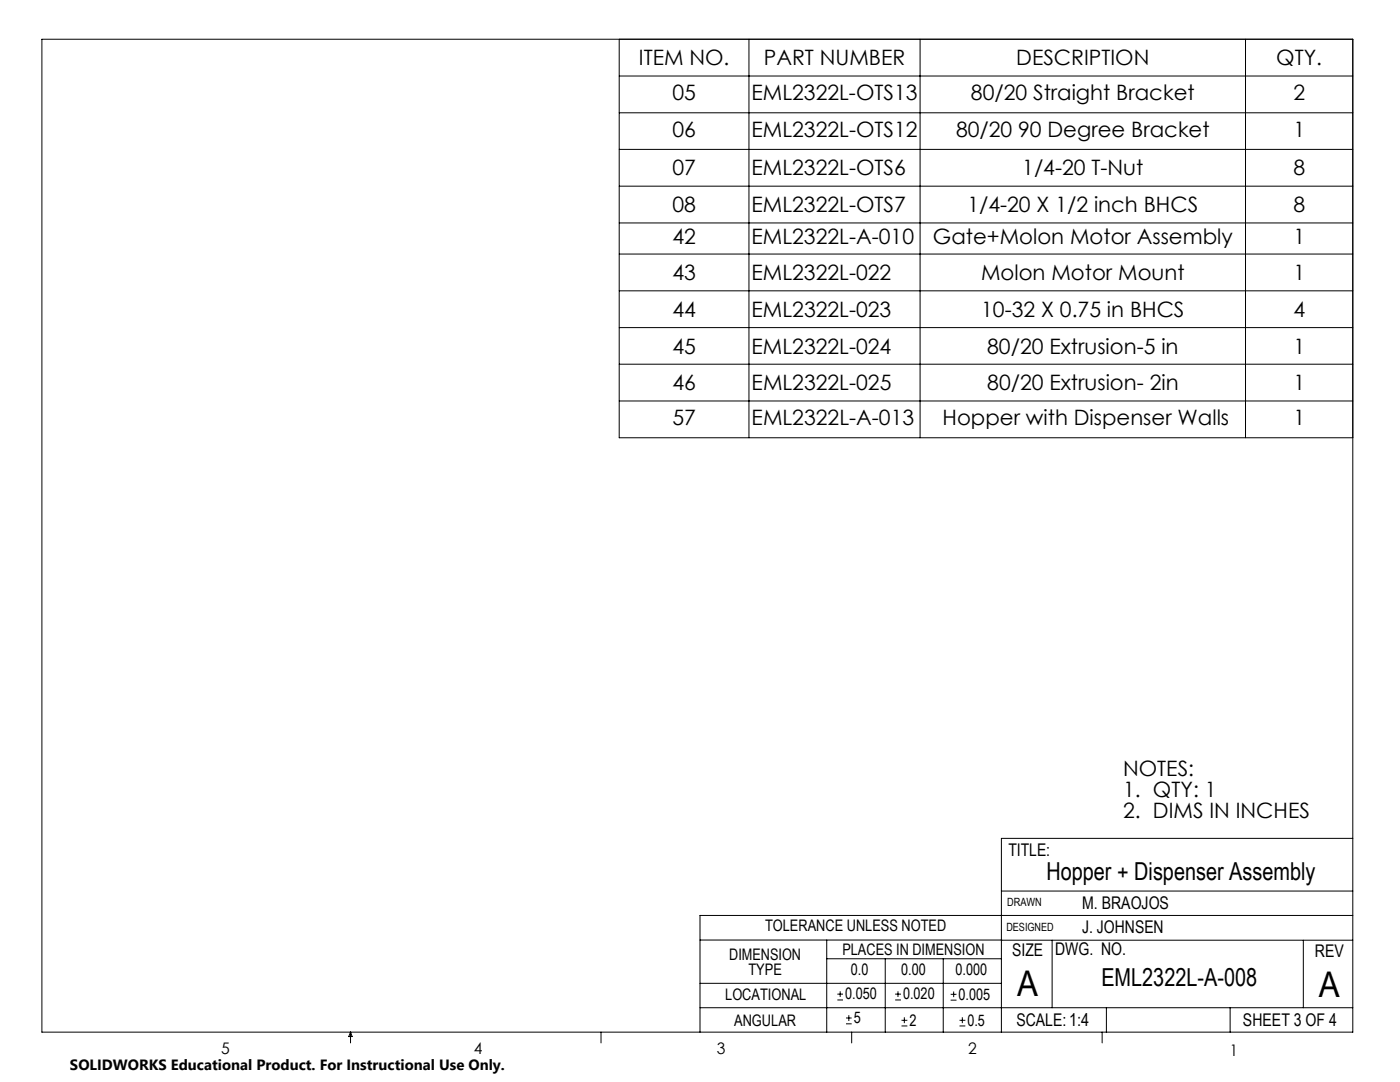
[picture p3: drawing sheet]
<svg xmlns="http://www.w3.org/2000/svg" width="279mm" height="216mm" viewBox="0 0 279 216" stroke-linecap="round" stroke-linejoin="round" font-family="sans-serif">
<defs><g id="words">
<g font-size="7.1">
<text x="203" y="198.7">A</text>
<text x="263.2" y="198.9">A</text>
</g>
<g font-size="4.9">
<text x="208.8" y="175.7">Hopper + Dispenser Assembly</text>
<text x="219.8" y="196.7">EML2322L-A-008</text>
</g>
<g font-size="4.2">
<text x="127.5" y="13">ITEM NO.</text>
<text x="152.4" y="13">PART NUMBER</text>
<text x="202.8" y="13">DESCRIPTION</text>
<text x="254.7" y="13">QTY.</text>
<text x="134.2" y="19.9">05</text>
<text x="150" y="19.9">EML2322L-OTS13</text>
<text x="193.8" y="19.9">80/20 Straight Bracket</text>
<text x="258.1" y="19.9">2</text>
<text x="134.2" y="27.3">06</text>
<text x="150" y="27.3">EML2322L-OTS12</text>
<text x="190.8" y="27.3">80/20 90 Degree Bracket</text>
<text x="258.1" y="27.3">1</text>
<text x="134.2" y="35">07</text>
<text x="150" y="35">EML2322L-OTS6</text>
<text x="204" y="35">1/4-20 T-Nut</text>
<text x="258.1" y="35">8</text>
<text x="134.2" y="42.3">08</text>
<text x="150" y="42.3">EML2322L-OTS7</text>
<text x="193.1" y="42.3">1/4-20 X 1/2 inch BHCS</text>
<text x="258.1" y="42.3">8</text>
<text x="134.2" y="48.7">42</text>
<text x="150" y="48.7">EML2322L-A-010</text>
<text x="186.2" y="48.7">Gate+Molon Motor Assembly</text>
<text x="258.1" y="48.7">1</text>
<text x="134.2" y="55.9">43</text>
<text x="150" y="55.9">EML2322L-022</text>
<text x="195.8" y="55.9">Molon Motor Mount</text>
<text x="258.1" y="55.9">1</text>
<text x="134.2" y="63.2">44</text>
<text x="150" y="63.2">EML2322L-023</text>
<text x="195.8" y="63.2">10-32 X 0.75 in BHCS</text>
<text x="258.1" y="63.2">4</text>
<text x="134.2" y="70.5">45</text>
<text x="150" y="70.5">EML2322L-024</text>
<text x="197" y="70.5">80/20 Extrusion-5 in</text>
<text x="258.1" y="70.5">1</text>
<text x="134.2" y="77.9">46</text>
<text x="150" y="77.9">EML2322L-025</text>
<text x="197" y="77.9">80/20 Extrusion- 2in</text>
<text x="258.1" y="77.9">1</text>
<text x="134.2" y="84.8">57</text>
<text x="150" y="84.8">EML2322L-A-013</text>
<text x="188.1" y="84.8">Hopper with Dispenser Walls</text>
<text x="258.1" y="84.8">1</text>
<text x="224.2" y="154.8">NOTES:</text>
<text x="224.2" y="158.9">1. QTY: 1</text>
<text x="224.2" y="163.1">2. DIMS IN INCHES</text>
</g>
<g font-size="3.5">
<text x="201.2" y="170.7">TITLE:</text>
<text x="216" y="181.4">M. BRAOJOS</text>
<text x="202" y="190.7">SIZE</text>
<text x="210.6" y="190.6">DWG. NO.</text>
<text x="216" y="186.2">J. JOHNSEN</text>
<text x="262.4" y="190.9">REV</text>
<text x="202.9" y="204.6">SCALE:1:4</text>
<text x="248.1" y="204.6">SHEET 3 OF 4</text>
</g>
<g font-size="3.2">
<text x="152.7" y="185.7">TOLERANCE UNLESS NOTED</text>
<text x="145.5" y="191.5">DIMENSION</text>
<text x="168.1" y="190.5">PLACES IN DIMENSION</text>
<text x="149.4" y="194.6">TYPE</text>
<text x="169.8" y="194.6">0.0</text>
<text x="179.8" y="194.6">0.00</text>
<text x="190.7" y="194.6">0.000</text>
<text x="144.7" y="199.6">LOCATIONAL</text>
<text x="168.7" y="199.4">0.050</text>
<text x="180.2" y="199.4">0.020</text>
<text x="191.3" y="199.5">0.005</text>
<text x="146.5" y="204.6">ANGULAR</text>
<text x="170.4" y="204.2">5</text>
<text x="181.5" y="204.6">2</text>
<text x="193.1" y="204.6">0.5</text>
<text x="44.2" y="210.4">5</text>
<text x="94.6" y="210.3">4</text>
<text x="143.1" y="210.4">3</text>
<text x="193.2" y="210.3">2</text>
<text x="245.4" y="210.6">1</text>
</g>
<text font-size="3" x="14" y="213.5">SOLIDWORKS Educational Product. For Instructional Use Only.</text>
<g font-size="2.3">
<text x="200.8" y="185.7">DESIGNED</text>
<text x="201" y="180.9">DRAWN</text>
</g>
</g></defs>
<g fill="none" stroke="#000" stroke-width=".2">
<path d="M8.4 7.8h261.6v198.2h-261.6zM123.6 7.8v79.5h146.4M123.6 15.2h146.4M149.5 7.8v79.5M183.6 7.8v79.5M248.6 7.8v79.5M123.6 22.5h146.4M123.6 29.8h146.4M123.6 37.1h146.4M123.6 44.5h146.4M123.6 50.7h146.4M123.6 58h146.4"/>
<path d="M123.6 65.4h146.4M123.6 72.7h146.4M123.6 80h146.4M199.8 177.8h70.2M270 167.3h-70.2v38.7M139.7 187.6h60.2M139.7 196.2h60.1M165 187.6v18.4M165 191.3h34.8M167.1 199.5h1.1M167.1 198.4h1.1M167.7 197.8v1.1"/>
<path d="M176.7 191.3v14.7M178.6 199.5h1.2M178.6 198.4h1.2M179.2 197.8v1.1M188.2 191.3v14.7M189.7 199.6h1.2M189.7 198.4h1.2M190.3 197.8v1.2M199.8 187.6h70.2M210 187.6v13.5M260.1 187.6v13.5M270 182.7h-130.3v23.3"/>
<path d="M70 206v2.1M70 206l.3 .8h-.7zM119.9 206v2.1M139.7 201.1h130.3M168.8 204.3h1.2M168.8 203.1h1.2M169.4 202.6v1.1M170 206v2.1M179.9 204.7h1.2M179.9 203.6h1.2M180.5 203v1.2M191.5 204.7h1.2"/>
<path d="M191.5 203.6h1.2M192.1 203v1.2M220 206v2.1M220.8 201.1v4.9M245.5 201.1v4.9"/>
</g>
<use href="#words"/>
</svg>
